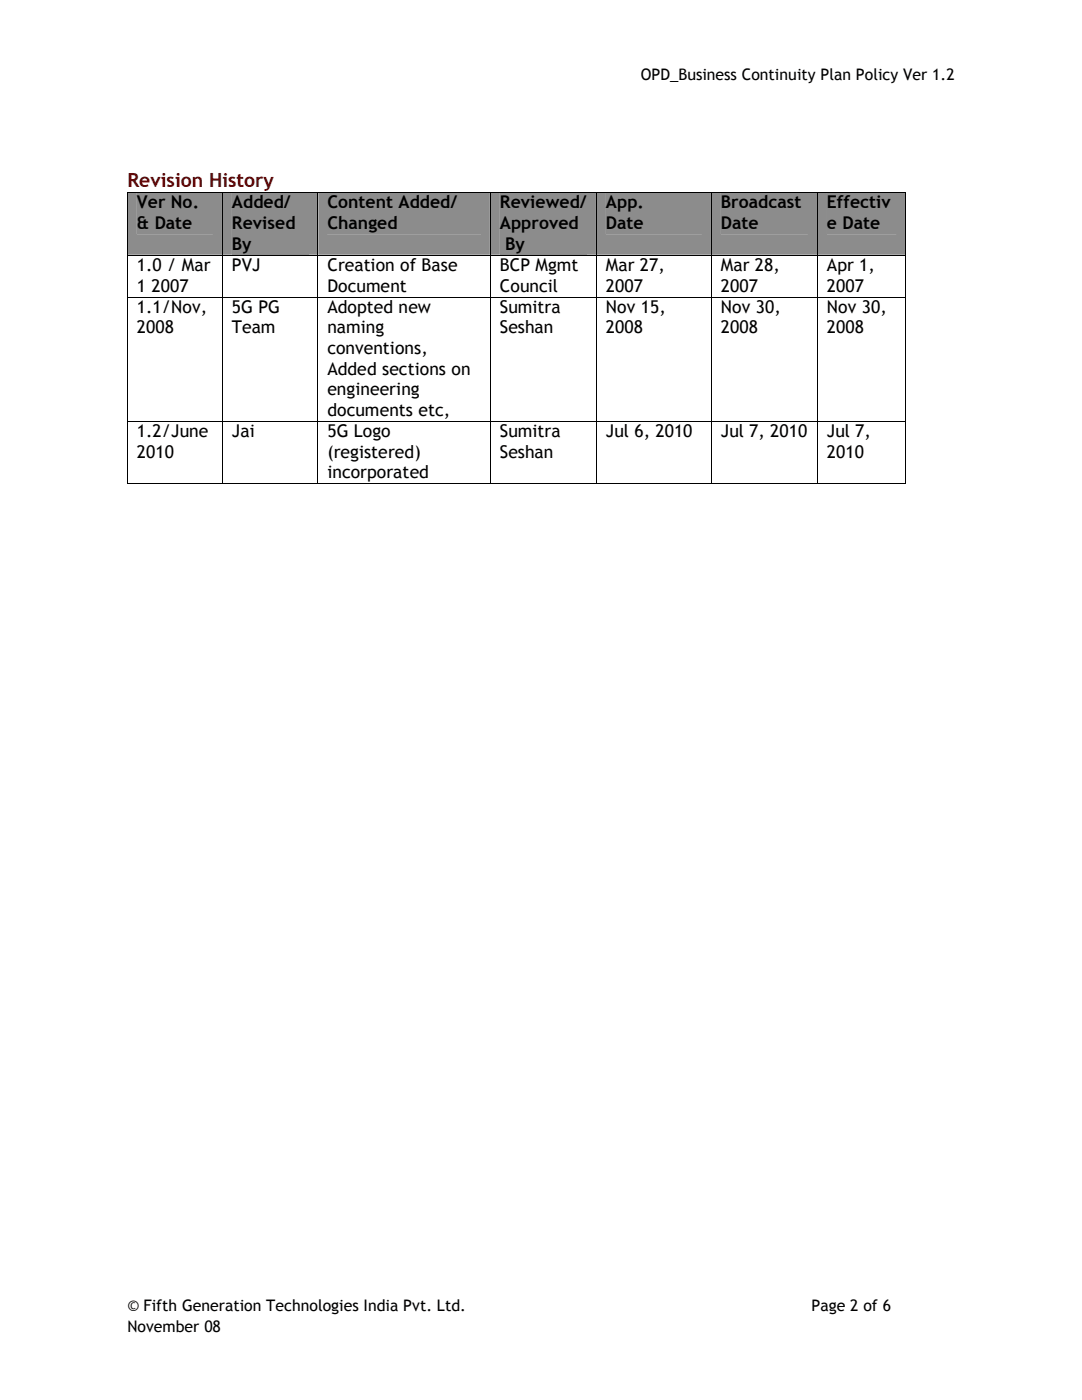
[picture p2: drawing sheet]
<svg xmlns="http://www.w3.org/2000/svg" width="216mm" height="279mm" viewBox="0 0 216 279" stroke-linecap="round" stroke-linejoin="round" font-family="sans-serif">
<defs><g id="words">
<text font-size="3.9" fill="#800000" x="25.4" y="37.3">Revision History</text>
<g font-size="3.5">
<text x="27.3" y="41.6">Ver No.</text>
<text x="46.3" y="41.6">Added/</text>
<text x="65.3" y="41.6">Content Added/</text>
<text x="99.7" y="41.6">Reviewed/</text>
<text x="120.9" y="41.6">App.</text>
<text x="143.9" y="41.6">Broadcast</text>
<text x="165" y="41.6">Effectiv</text>
<text x="27.3" y="45.7">&amp; Date</text>
<text x="46.3" y="45.7">Revised</text>
<text x="65.3" y="45.7">Changed</text>
<text x="99.7" y="45.7">Approved</text>
<text x="120.9" y="45.7">Date</text>
<text x="143.9" y="45.7">Date</text>
<text x="165" y="45.7">e Date</text>
<text x="46.3" y="49.8">By</text>
<text x="100.8" y="49.8">By</text>
<text x="27.3" y="54.1">1.0 / Mar</text>
<text x="27.3" y="58.2">1 2007</text>
<text x="46.3" y="54.1">PVJ</text>
<text x="65.3" y="58.2">Document</text>
<text x="65.3" y="54.1">Creation of Base</text>
<text x="99.7" y="54.1">BCP Mgmt</text>
<text x="99.7" y="58.2">Council</text>
<text x="120.9" y="54.1">Mar 27,</text>
<text x="120.9" y="58.2">2007</text>
<text x="143.9" y="54.1">Mar 28,</text>
<text x="143.9" y="58.2">2007</text>
<text x="165" y="54.1">Apr 1,</text>
<text x="165" y="58.2">2007</text>
<text x="27.3" y="62.5">1.1/Nov,</text>
<text x="46.3" y="62.5">5G PG</text>
<text x="65.3" y="62.5">Adopted new</text>
<text x="99.7" y="62.5">Sumitra</text>
<text x="120.9" y="62.5">Nov 15,</text>
<text x="143.9" y="62.5">Nov 30,</text>
<text x="165" y="62.5">Nov 30,</text>
<text x="27.3" y="66.5">2008</text>
<text x="46.3" y="66.5">Team</text>
<text x="65.3" y="66.5">naming</text>
<text x="65.3" y="70.6">conventions,</text>
<text x="99.7" y="66.5">Seshan</text>
<text x="120.9" y="66.5">2008</text>
<text x="143.9" y="66.5">2008</text>
<text x="165" y="66.5">2008</text>
<text x="65.3" y="74.8">Added sections on</text>
<text x="65.3" y="78.9">engineering</text>
<text x="65.3" y="82.9">documents etc,</text>
<text x="27.3" y="87.2">1.2/June</text>
<text x="46.3" y="87.2">Jai</text>
<text x="65.3" y="87.2">5G Logo</text>
<text x="99.7" y="87.2">Sumitra</text>
<text x="120.9" y="87.2">Jul 6, 2010</text>
<text x="143.8" y="87.2">Jul 7, 2010</text>
<text x="165" y="87.2">Jul 7,</text>
<text x="27.3" y="91.3">2010</text>
<text x="65.3" y="91.3">(registered)</text>
<text x="65.3" y="95.4">incorporated</text>
<text x="99.7" y="91.3">Seshan</text>
<text x="165" y="91.3">2010</text>
</g>
<g font-size="3.2">
<text x="127.9" y="16">OPD_Business Continuity Plan Policy Ver 1.2</text>
<text x="25.4" y="261.6">© Fifth Generation Technologies India Pvt. Ltd.</text>
<text x="161.9" y="261.6">Page 2 of 6</text>
<text x="25.4" y="265.8">November 08</text>
</g>
</g></defs>
<g fill="#8c8c8c">
<path d="M25.5 38.5h18.8v12.3h-18.8z"/>
<path d="M27.3 38.5h15.2v4.1h-15.2z"/>
<path d="M27.3 42.6h15.2v4.1h-15.2z"/>
<path d="M44.5 38.5h18.8v12.3h-18.8z"/>
<path d="M46.3 38.5h15.2v4.1h-15.2z"/>
<path d="M46.3 42.6h15.2v4.1h-15.2z"/>
<path d="M46.3 46.7h15.2v4.1h-15.2z"/>
<path d="M63.5 38.5h34.3v12.3h-34.3z"/>
<path d="M65.3 38.5h30.7v4.1h-30.7z"/>
<path d="M65.3 42.6h30.7v4.1h-30.7z"/>
<path d="M97.9 38.5h21v12.3h-21z"/>
<path d="M99.7 38.5h17.4v4.1h-17.4z"/>
<path d="M99.7 42.6h17.4v4.1h-17.4z"/>
<path d="M99.7 46.7h17.4v4.1h-17.4z"/>
<path d="M119.1 38.5h22.8v12.3h-22.8z"/>
<path d="M120.9 38.5h19.1v4.1h-19.1z"/>
<path d="M120.9 42.6h19.1v4.1h-19.1z"/>
<path d="M142 38.5h21v12.3h-21z"/>
<path d="M143.9 38.5h17.3v4.1h-17.3z"/>
<path d="M143.9 42.6h17.3v4.1h-17.3z"/>
<path d="M163.2 38.5h17.5v12.3h-17.5z"/>
<path d="M165 38.5h13.9v4.1h-13.9z"/>
<path d="M165 42.6h13.9v4.1h-13.9z"/>
</g>
<g fill="#000">
<path d="M25.3 38.4h.2v.1h-.2zM44.3 38.4h.2v.1h-.2zM63.3 38.4h.2v.1h-.2zM97.8 38.4h.1v.1h-.1zM118.9 38.4h.2v.1h-.2zM141.9 38.4h.1v.1h-.1zM163 38.4h.2v.1h-.2zM180.7 38.4h.1v.1h-.1zM25.3 50.8h.2v.2h-.2zM25.3 59.2h.2v.2h-.2zM44.3 50.8h.2v.2h-.2zM44.3 59.2h.2v.2h-.2z"/>
<path d="M63.3 50.8h.2v.2h-.2zM63.3 59.2h.2v.2h-.2zM97.8 50.8h.1v.2h-.1zM97.8 59.2h.1v.2h-.1zM118.9 50.8h.2v.2h-.2zM118.9 59.2h.2v.2h-.2zM141.9 50.8h.1v.2h-.1zM141.9 59.2h.1v.2h-.1zM163 50.8h.2v.2h-.2zM163 59.2h.2v.2h-.2zM180.7 50.8h.1v.2h-.1zM180.7 59.2h.1v.2h-.1z"/>
<path d="M25.3 83.9h.2v.2h-.2zM25.3 96.4h.2v.2h-.2zM44.3 83.9h.2v.2h-.2zM44.3 96.4h.2v.2h-.2zM63.3 83.9h.2v.2h-.2zM63.3 96.4h.2v.2h-.2zM97.8 83.9h.1v.2h-.1zM97.8 96.4h.1v.2h-.1zM118.9 83.9h.2v.2h-.2zM118.9 96.4h.2v.2h-.2zM141.9 83.9h.1v.2h-.1zM141.9 96.4h.1v.2h-.1z"/>
<path d="M163 83.9h.2v.2h-.2zM163 96.4h.2v.2h-.2zM180.7 83.9h.1v.2h-.1zM180.7 96.4h.1v.2h-.1z"/>
</g>
<g fill="none" stroke="#000" stroke-width=".2">
<path d="M25.4 38.5v12.3M25.5 38.4h18.8M44.4 38.5v12.3M44.5 38.4h18.8M63.4 38.5v12.3M63.5 38.4h34.3M97.8 38.5v12.3M97.9 38.4h21M119 38.5v12.3M119.1 38.4h22.8M141.9 38.5v12.3M142 38.4h21"/>
<path d="M163.1 38.5v12.3M163.2 38.4h17.5M180.8 38.5v12.3M25.4 51v8.2M25.4 59.4v24.5M25.5 50.9h18.8M25.5 59.3h18.8M44.4 51v8.2M44.4 59.4v24.5M44.5 50.9h18.8M44.5 59.3h18.8M63.4 51v8.2"/>
<path d="M63.4 59.4v24.5M63.5 50.9h34.3M63.5 59.3h34.3M97.8 51v8.2M97.8 59.4v24.5M97.9 50.9h21M97.9 59.3h21M119 51v8.2M119 59.4v24.5M119.1 50.9h22.8M119.1 59.3h22.8M141.9 51v8.2"/>
<path d="M141.9 59.4v24.5M142 50.9h21M142 59.3h21M163.1 51v8.2M163.1 59.4v24.5M163.2 50.9h17.5M163.2 59.3h17.5M180.8 51v8.2M180.8 59.4v24.5M25.4 84.1v12.3M25.5 84h18.8M25.5 96.5h18.8"/>
<path d="M44.4 84.1v12.3M44.5 84h18.8M44.5 96.5h18.8M63.4 84.1v12.3M63.5 84h34.3M63.5 96.5h34.3M97.8 84.1v12.3M97.9 84h21M97.9 96.5h21M119 84.1v12.3M119.1 84h22.8M119.1 96.5h22.8"/>
<path d="M141.9 84.1v12.3M142 84h21M142 96.5h21M163.1 84.1v12.3M163.2 84h17.5M163.2 96.5h17.5M180.8 84.1v12.3"/>
</g>
<use href="#words"/>
</svg>
